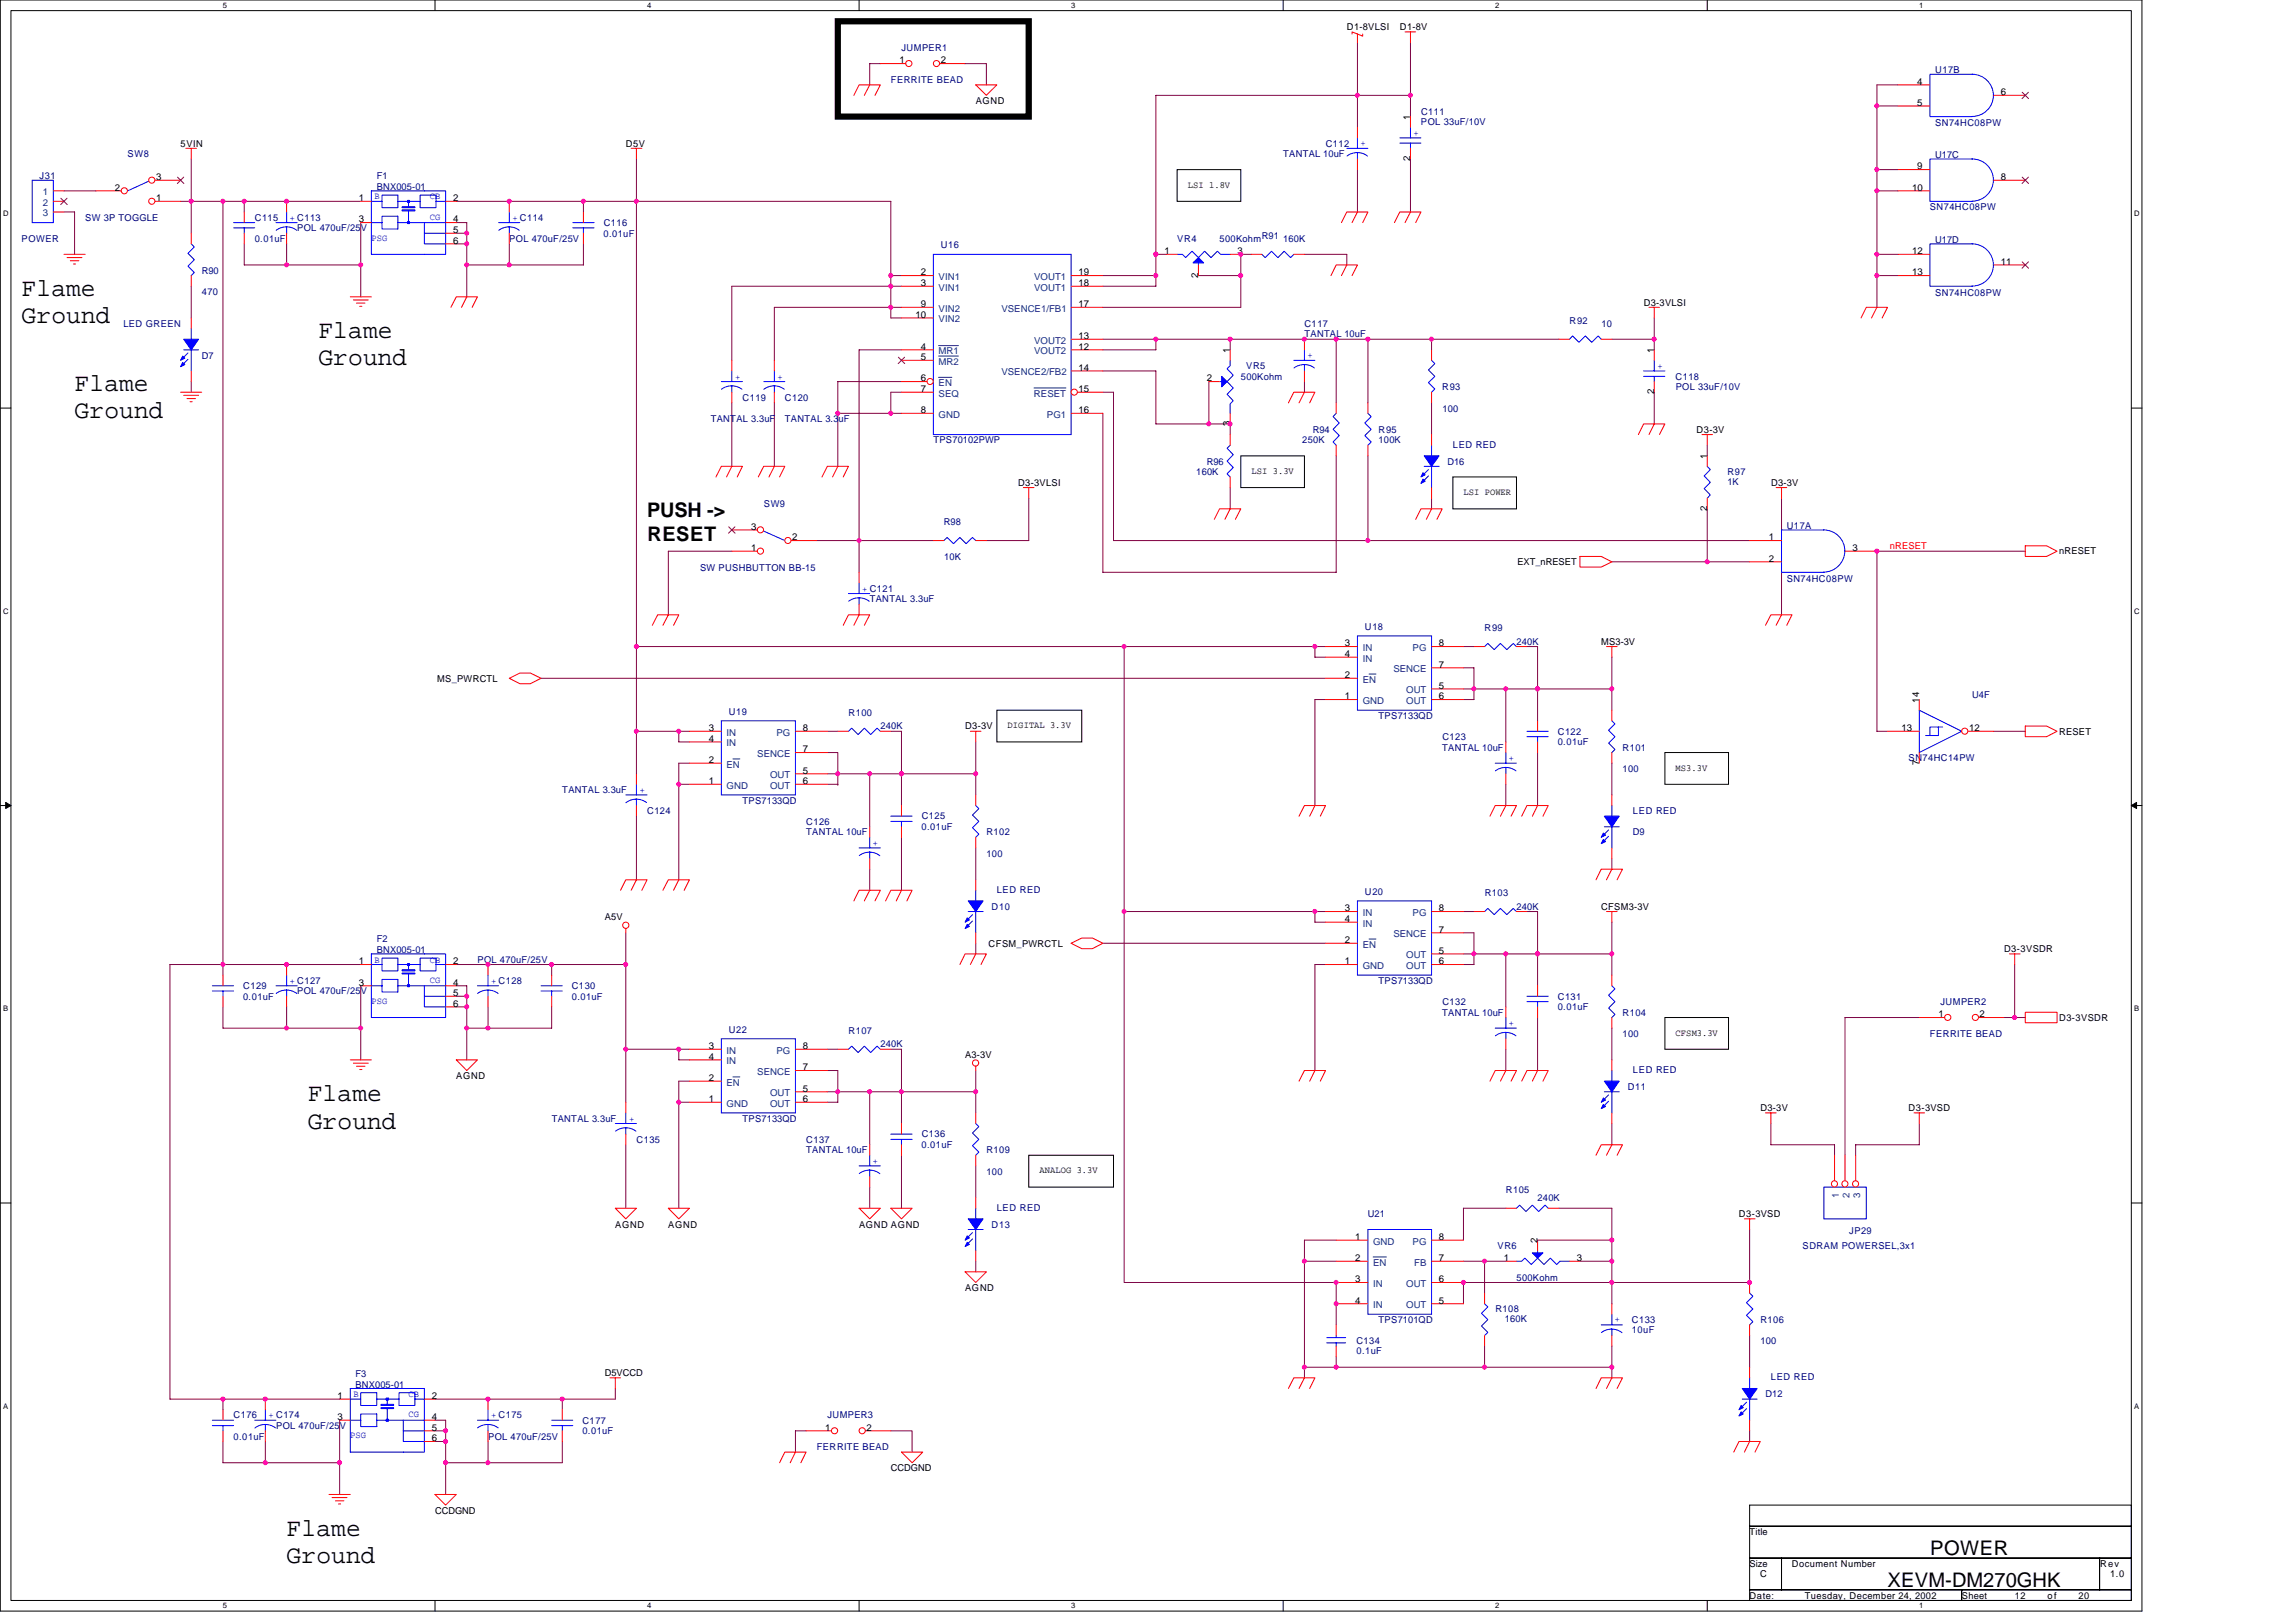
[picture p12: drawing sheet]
<svg xmlns="http://www.w3.org/2000/svg" width="297mm" height="210mm" viewBox="0 0 297 210" stroke-linecap="round" stroke-linejoin="round" font-family="sans-serif">
<defs><g id="words">
<g font-size="3.3">
<text x="2.8" y="38.3">Flame</text>
<text x="2.8" y="41.8">Ground</text>
<text x="41.2" y="43.8">Flame</text>
<text x="41.2" y="47.3">Ground</text>
<text x="9.6" y="50.6">Flame</text>
<text x="9.6" y="54.1">Ground</text>
<text x="39.8" y="142.5">Flame</text>
<text x="39.8" y="146.1">Ground</text>
<text x="37.1" y="198.8">Flame</text>
<text x="37.1" y="202.3">Ground</text>
</g>
<g font-size="2.6">
<text x="83.7" y="66.9">PUSH -&gt;</text>
<text x="83.8" y="70">RESET</text>
<text x="249.7" y="201.2">POWER</text>
<text x="244.2" y="205.3">XEVM-DM270GHK</text>
</g>
<g font-size="1.2">
<text x="174.3" y="3.9">D1-8VLSI</text>
<text x="181.1" y="3.9">D1-8V</text>
<text x="116.4" y="8.2">1</text>
<text x="121.7" y="8.2">2</text>
<text x="248" y="11">4</text>
<text x="126.2" y="13.5">AGND</text>
<text x="182.5" y="15.5" transform="rotate(-90 182.5 15.5)">1</text>
<text x="248" y="13.7">5</text>
<text x="258.9" y="12.3">6</text>
<text x="20.2" y="23.3">3</text>
<text x="23.4" y="19">5VIN</text>
<text x="81" y="19">D5V</text>
<text x="182.5" y="20.8" transform="rotate(-90 182.5 20.8)">2</text>
<text x="248" y="21.9">9</text>
<text x="258.9" y="23.3">8</text>
<text x="14.9" y="24.7">2</text>
<text x="20.2" y="26">1</text>
<text x="46.4" y="26">1</text>
<text x="46.4" y="28.8">3</text>
<text x="58.6" y="28.8">4</text>
<text x="58.6" y="26">2</text>
<text x="153.7" y="24.3">LSI 1.8V</text>
<text x="247.4" y="24.7">10</text>
<text x="58.6" y="30.2">5</text>
<text x="58.6" y="31.5">6</text>
<text x="119.1" y="35.6">2</text>
<text x="139.5" y="35.6">19</text>
<text x="150.7" y="32.9">1</text>
<text x="155" y="35.9" transform="rotate(-90 155 35.9)">2</text>
<text x="160.1" y="32.9">3</text>
<text x="247.4" y="32.9">12</text>
<text x="247.4" y="35.6">13</text>
<text x="258.9" y="34.3">11</text>
<text x="118.4" y="41.1">10</text>
<text x="119.1" y="37">3</text>
<text x="119.1" y="39.8">9</text>
<text x="139.5" y="39.8">17</text>
<text x="139.5" y="37">18</text>
<text x="212.7" y="39.5">D3-3VLSI</text>
<text x="119.1" y="45.3">4</text>
<text x="119.1" y="46.6">5</text>
<text x="139.5" y="48">14</text>
<text x="139.5" y="43.9">13</text>
<text x="139.5" y="45.3">12</text>
<text x="159.1" y="45.7" transform="rotate(-90 159.1 45.7)">1</text>
<text x="214" y="45.7" transform="rotate(-90 214 45.7)">1</text>
<text x="119.1" y="49.4">6</text>
<text x="119.1" y="53.5">8</text>
<text x="119.1" y="50.7">7</text>
<text x="139.5" y="53.5">16</text>
<text x="139.5" y="50.7">15</text>
<text x="156.1" y="49.4">2</text>
<text x="214" y="51" transform="rotate(-90 214 51)">2</text>
<text x="159.1" y="55.1" transform="rotate(-90 159.1 55.1)">3</text>
<text x="219.5" y="56">D3-3V</text>
<text x="220.8" y="59.4" transform="rotate(-90 220.8 59.4)">1</text>
<text x="131.7" y="62.8">D3-3VLSI</text>
<text x="161.9" y="61.3">LSI 3.3V</text>
<text x="189.3" y="64.1">LSI POWER</text>
<text x="229.1" y="62.8">D3-3V</text>
<text x="97.2" y="68.6">3</text>
<text x="97.2" y="71.3">1</text>
<text x="102.5" y="69.9">2</text>
<text x="220.8" y="66.1" transform="rotate(-90 220.8 66.1)">2</text>
<text x="228.9" y="69.9">1</text>
<text x="239.6" y="71.3">3</text>
<text x="266.4" y="71.8">nRESET</text>
<text x="196.3" y="73.1">EXT_nRESET</text>
<text x="228.9" y="72.7">2</text>
<text x="174" y="83.7">3</text>
<text x="186.2" y="83.7">8</text>
<text x="207.2" y="83.4">MS3-3V</text>
<text x="56.6" y="88.2">MS_PWRCTL</text>
<text x="174" y="87.8">2</text>
<text x="174" y="85">4</text>
<text x="186.2" y="86.4">7</text>
<text x="186.2" y="89.1">5</text>
<text x="91.7" y="94.6">3</text>
<text x="91.7" y="96">4</text>
<text x="103.9" y="94.6">8</text>
<text x="124.9" y="94.4">D3-3V</text>
<text x="130.3" y="94.3">DIGITAL 3.3V</text>
<text x="174" y="90.5">1</text>
<text x="186.2" y="90.5">6</text>
<text x="246" y="94.6">13</text>
<text x="248.3" y="91" transform="rotate(-90 248.3 91)">14</text>
<text x="254.7" y="94.6">12</text>
<text x="266.4" y="95.1">RESET</text>
<text x="91.7" y="98.7">2</text>
<text x="91.7" y="101.5">1</text>
<text x="103.9" y="97.4">7</text>
<text x="103.9" y="100.1">5</text>
<text x="103.9" y="101.5">6</text>
<text x="216.8" y="99.7">MS3.3V</text>
<text x="248.3" y="99" transform="rotate(-90 248.3 99)">7</text>
<text x="78.2" y="119.1">A5V</text>
<text x="174" y="117.9">3</text>
<text x="174" y="119.3">4</text>
<text x="186.2" y="117.9">8</text>
<text x="207.2" y="117.7">CFSM3-3V</text>
<text x="46.4" y="124.8">1</text>
<text x="58.6" y="124.8">2</text>
<text x="127.9" y="122.5">CFSM_PWRCTL</text>
<text x="174" y="122">2</text>
<text x="174" y="124.8">1</text>
<text x="186.2" y="120.7">7</text>
<text x="186.2" y="123.4">5</text>
<text x="186.2" y="124.8">6</text>
<text x="259.3" y="123.2">D3-3VSDR</text>
<text x="46.4" y="127.6">3</text>
<text x="58.6" y="127.6">4</text>
<text x="58.6" y="128.9">5</text>
<text x="58.6" y="130.3">6</text>
<text x="250.8" y="131.7">1</text>
<text x="256.1" y="131.7">2</text>
<text x="91.7" y="135.8">3</text>
<text x="91.7" y="137.1">4</text>
<text x="103.9" y="135.8">8</text>
<text x="124.9" y="136.9">A3-3V</text>
<text x="216.8" y="134">CFSM3.3V</text>
<text x="266.4" y="132.1">D3-3VSDR</text>
<text x="59" y="139.7">AGND</text>
<text x="91.7" y="139.9">2</text>
<text x="91.7" y="142.6">1</text>
<text x="103.9" y="138.5">7</text>
<text x="103.9" y="141.3">5</text>
<text x="103.9" y="142.6">6</text>
<text x="227.7" y="143.8">D3-3V</text>
<text x="246.9" y="143.8">D3-3VSD</text>
<text x="134.5" y="151.8">ANALOG 3.3V</text>
<text x="79.6" y="158.9">AGND</text>
<text x="86.5" y="158.9">AGND</text>
<text x="111.1" y="158.9">AGND AGND</text>
<text x="175.3" y="160.5">1</text>
<text x="186.2" y="160.5">8</text>
<text x="198.9" y="160.9" transform="rotate(-90 198.9 160.9)">2</text>
<text x="225" y="157.5">D3-3VSD</text>
<text x="124.9" y="167.1">AGND</text>
<text x="175.3" y="163.2">2</text>
<text x="175.3" y="165.9">3</text>
<text x="186.2" y="163.2">7</text>
<text x="186.2" y="165.9">6</text>
<text x="194.6" y="163.2">1</text>
<text x="204" y="163.2">3</text>
<text x="175.3" y="168.7">4</text>
<text x="186.2" y="168.7">5</text>
<text x="78.2" y="178.1">D5VCCD</text>
<text x="43.7" y="181">1</text>
<text x="43.7" y="183.8">3</text>
<text x="55.9" y="183.8">4</text>
<text x="55.9" y="181">2</text>
<text x="55.9" y="185.1">5</text>
<text x="106.8" y="185.1">1</text>
<text x="112.1" y="185.1">2</text>
<text x="55.9" y="186.5">6</text>
<text x="115.2" y="190.4">CCDGND</text>
<text x="56.3" y="195.9">CCDGND</text>
<text x="226.4" y="198.6">Title</text>
<text x="226.4" y="202.8">Size</text>
<text x="231.8" y="202.8">Document Number</text>
<text x="271.7" y="202.8">Rev</text>
<text x="226.4" y="206.9">Date:</text>
<text x="227.7" y="204.1">C</text>
<text x="233.5" y="206.9">Tuesday, December 24, 2002</text>
<text x="253.8" y="206.9">Sheet</text>
<text x="260.7" y="206.9">12</text>
<text x="264.9" y="206.9">o f</text>
<text x="268.9" y="206.9">20</text>
<text x="273" y="204.1">1.0</text>
</g>
<g font-size="1.2" fill="#000080">
<text x="115.2" y="10.7">FERRITE BEAD</text>
<text x="116.6" y="6.6">JUMPER1</text>
<text x="250.4" y="9.5">U17B</text>
<text x="183.8" y="16.2">POL 33uF/10V</text>
<text x="183.9" y="14.8">C111</text>
<text x="250.4" y="16.3">SN74HC08PW</text>
<text x="5.1" y="23.2">J31</text>
<text x="16.5" y="20.3">SW8</text>
<text x="48.7" y="23.2">F1</text>
<text x="166" y="20.3">TANTAL 10uF</text>
<text x="171.5" y="19">C112</text>
<text x="250.4" y="20.5">U17C</text>
<text x="11" y="28.6">SW 3P TOGGLE</text>
<text x="33" y="28.6">C115</text>
<text x="38.5" y="29.9">POL 470uF/25V</text>
<text x="48.7" y="24.6">BNX005-01</text>
<text x="78.1" y="29.3">C116</text>
<text x="249.7" y="27.2">SN74HC08PW</text>
<text x="2.8" y="31.3">POWER</text>
<text x="26.1" y="35.4">R90</text>
<text x="33" y="31.3">0.01uF</text>
<text x="65.9" y="31.3">POL 470uF/25V</text>
<text x="78.1" y="30.6">0.01uF</text>
<text x="121.7" y="32.1">U16</text>
<text x="152.3" y="31.3">VR4</text>
<text x="157.8" y="31.3">500Kohm</text>
<text x="163.3" y="30.9">R91</text>
<text x="166" y="31.3">160K</text>
<text x="250.4" y="31.4">U17D</text>
<text x="26.1" y="38.2">470</text>
<text x="203" y="41.9">R92</text>
<text x="250.4" y="38.3">SN74HC08PW</text>
<text x="16" y="42.3">LED GREEN</text>
<text x="26.1" y="46.4">D7</text>
<text x="161.2" y="47.8">VR5</text>
<text x="168.8" y="42.3">C117</text>
<text x="168.8" y="43.6">TANTAL 10uF</text>
<text x="207.2" y="42.3">10</text>
<text x="96.1" y="51.9">C119</text>
<text x="101.6" y="51.9">C120</text>
<text x="160.5" y="49.1">500Kohm</text>
<text x="186.6" y="50.5">R93</text>
<text x="186.6" y="53.3">100</text>
<text x="216.8" y="49.1">C118</text>
<text x="216.8" y="50.5">POL 33uF/10V</text>
<text x="91.9" y="54.6">TANTAL 3.3uF</text>
<text x="101.5" y="54.6">TANTAL 3.3uF</text>
<text x="120.8" y="57.4">TPS70102PWP</text>
<text x="168.5" y="57.4">250K</text>
<text x="169.8" y="56">R94</text>
<text x="178.3" y="56">R95</text>
<text x="178.3" y="57.4">100K</text>
<text x="188" y="57.9">LED RED</text>
<text x="98.8" y="65.6">SW9</text>
<text x="154.8" y="61.5">160K</text>
<text x="156.1" y="60.1">R96</text>
<text x="187.3" y="60.1">D16</text>
<text x="223.5" y="61.5">R97</text>
<text x="223.5" y="62.7">1K</text>
<text x="122.1" y="67.9">R98</text>
<text x="231.2" y="68.5">U17A</text>
<text x="90.6" y="73.8">SW PUSHBUTTON BB-15</text>
<text x="112.5" y="77.9">TANTAL 3.3uF</text>
<text x="122.1" y="72.5">10K</text>
<text x="231.2" y="75.3">SN74HC08PW</text>
<text x="176.6" y="81.5">U18</text>
<text x="192.1" y="81.6">R99</text>
<text x="196.2" y="83.4">240K</text>
<text x="94.3" y="92.5">U19</text>
<text x="109.8" y="92.6">R100</text>
<text x="113.9" y="94.4">240K</text>
<text x="178.3" y="93">TPS7133QD</text>
<text x="186.6" y="95.8">C123</text>
<text x="201.5" y="95.1">C122</text>
<text x="255.2" y="90.3">U4F</text>
<text x="186.6" y="97.1">TANTAL 10uF</text>
<text x="201.5" y="96.5">0.01uF</text>
<text x="209.9" y="97.1">R101</text>
<text x="209.9" y="99.9">100</text>
<text x="246.9" y="98.5">SN74HC14PW</text>
<text x="72.7" y="102.6">TANTAL 3.3uF</text>
<text x="83.7" y="105.4">C124</text>
<text x="96.1" y="104">TPS7133QD</text>
<text x="104.3" y="106.7">C126</text>
<text x="119.2" y="107.4">0.01uF</text>
<text x="119.2" y="106">C125</text>
<text x="211.3" y="105.4">LED RED</text>
<text x="104.3" y="108.1">TANTAL 10uF</text>
<text x="127.6" y="108.1">R102</text>
<text x="127.6" y="110.8">100</text>
<text x="211.3" y="108.1">D9</text>
<text x="128.3" y="117.7">D10</text>
<text x="129" y="115.5">LED RED</text>
<text x="176.6" y="115.8">U20</text>
<text x="192.1" y="115.9">R103</text>
<text x="196.2" y="117.7">240K</text>
<text x="48.7" y="122">F2</text>
<text x="48.7" y="123.3">BNX005-01</text>
<text x="61.8" y="124.6">POL 470uF/25V</text>
<text x="31.5" y="129.4">0.01uF</text>
<text x="31.5" y="128">C129</text>
<text x="38.5" y="128.7">POL 470uF/25V</text>
<text x="74" y="128">C130</text>
<text x="74" y="129.4">0.01uF</text>
<text x="178.3" y="127.3">TPS7133QD</text>
<text x="186.6" y="131.4">TANTAL 10uF</text>
<text x="186.6" y="130">C132</text>
<text x="201.5" y="130.7">0.01uF</text>
<text x="201.5" y="129.4">C131</text>
<text x="209.9" y="131.4">R104</text>
<text x="251.1" y="130">JUMPER2</text>
<text x="94.3" y="133.6">U22</text>
<text x="109.8" y="133.8">R107</text>
<text x="113.9" y="135.6">240K</text>
<text x="209.9" y="134.2">100</text>
<text x="249.7" y="134.2">FERRITE BEAD</text>
<text x="210.6" y="141">D11</text>
<text x="211.3" y="138.8">LED RED</text>
<text x="71.4" y="145.1">TANTAL 3.3uF</text>
<text x="82.4" y="147.9">C135</text>
<text x="96.1" y="145.1">TPS7133QD</text>
<text x="104.3" y="149.3">TANTAL 10uF</text>
<text x="104.3" y="147.9">C137</text>
<text x="119.2" y="148.6">0.01uF</text>
<text x="119.2" y="147.2">C136</text>
<text x="127.6" y="149.3">R109</text>
<text x="127.6" y="152">100</text>
<text x="194.8" y="154.3">R105</text>
<text x="198.9" y="155.4">240K</text>
<text x="128.3" y="158.9">D13</text>
<text x="129" y="156.7">LED RED</text>
<text x="177" y="157.5">U21</text>
<text x="193.7" y="161.6">VR6</text>
<text x="233.2" y="161.6">SDRAM POWERSEL,3x1</text>
<text x="239.2" y="159.7">JP29</text>
<text x="196.2" y="165.7">500Kohm</text>
<text x="175.5" y="173.9">C134</text>
<text x="178.3" y="171.2">TPS7101QD</text>
<text x="193.5" y="169.8">R108</text>
<text x="194.7" y="171.1">160K</text>
<text x="211.1" y="171.2">C133</text>
<text x="211.1" y="172.4">10uF</text>
<text x="227.7" y="171.2">R106</text>
<text x="227.7" y="173.9">100</text>
<text x="46" y="178.2">F3</text>
<text x="46" y="179.6">BNX005-01</text>
<text x="175.5" y="175.2">0.1uF</text>
<text x="229.1" y="178.6">LED RED</text>
<text x="30.2" y="183.6">C176</text>
<text x="35.7" y="184.9">POL 470uF/25V</text>
<text x="75.3" y="184.2">C177</text>
<text x="75.3" y="185.6">0.01uF</text>
<text x="107" y="183.6">JUMPER3</text>
<text x="228.4" y="180.8">D12</text>
<text x="30.2" y="186.3">0.01uF</text>
<text x="63.2" y="186.3">POL 470uF/25V</text>
<text x="105.7" y="187.7">FERRITE BEAD</text>
</g>
<g font-size="1.2" fill="#00f">
<text x="182.9" y="17.6">+</text>
<text x="176" y="18.9">+</text>
<text x="37.5" y="28.6">+ C113</text>
<text x="48.5" y="25.8">B</text>
<text x="55.6" y="25.8">CB</text>
<text x="55.6" y="28.4">CG</text>
<text x="66.3" y="28.6">+ C114</text>
<text x="48" y="31.2">PSG</text>
<text x="169.2" y="46.4">+</text>
<text x="214.4" y="47.8">+</text>
<text x="95.1" y="49.1">+</text>
<text x="100.6" y="49.1">+</text>
<text x="111.5" y="76.6">+ C121</text>
<text x="195.2" y="98.5">+</text>
<text x="82.8" y="102.6">+</text>
<text x="112.9" y="109.5">+</text>
<text x="48.5" y="124.6">B</text>
<text x="55.6" y="124.6">CB</text>
<text x="37.5" y="127.3">+ C127</text>
<text x="48" y="129.9">PSG</text>
<text x="55.6" y="127.2">CG</text>
<text x="63.5" y="127.3">+ C128</text>
<text x="195.2" y="132.8">+</text>
<text x="81.4" y="145.1">+</text>
<text x="112.9" y="150.6">+</text>
<text x="208.9" y="171">+</text>
<text x="34.8" y="183.5">+ C174</text>
<text x="45.7" y="180.8">B</text>
<text x="52.8" y="180.8">CB</text>
<text x="52.8" y="183.4">CG</text>
<text x="63.5" y="183.5">+ C175</text>
<text x="45.3" y="186.1">PSG</text>
</g>
<g font-size="1.2" fill="#004080">
<text x="5.5" y="25.3">1</text>
<text x="5.5" y="26.6">2</text>
<text x="5.5" y="28">3</text>
<text x="121.4" y="36.2">VIN1</text>
<text x="121.4" y="37.6">VIN1</text>
<text x="121.4" y="40.3">VIN2</text>
<text x="121.4" y="41.7">VIN2</text>
<text x="129.6" y="40.3">VSENCE1/FB1</text>
<text x="133.8" y="37.6">VOUT1</text>
<text x="133.8" y="36.2">VOUT1</text>
<text x="121.4" y="45.8">MR1</text>
<text x="121.4" y="47.2">MR2</text>
<text x="133.8" y="44.5">VOUT2</text>
<text x="133.8" y="45.8">VOUT2</text>
<text x="121.4" y="50">EN</text>
<text x="121.4" y="51.3">SEQ</text>
<text x="129.6" y="48.6">VSENCE2/FB2</text>
<text x="133.8" y="51.3">RESET</text>
<text x="121.4" y="54.1">GND</text>
<text x="135.4" y="54.1">PG1</text>
<text x="176.3" y="84.2">IN</text>
<text x="176.3" y="85.6">IN</text>
<text x="176.3" y="88.3">EN</text>
<text x="180.3" y="87">SENCE</text>
<text x="181.9" y="89.7">OUT</text>
<text x="182.7" y="84.2">PG</text>
<text x="94" y="95.2">IN</text>
<text x="100.5" y="95.2">PG</text>
<text x="176.3" y="91.1">GND</text>
<text x="181.9" y="91.1">OUT</text>
<text x="94" y="96.6">IN</text>
<text x="94" y="99.3">EN</text>
<text x="98" y="98">SENCE</text>
<text x="99.6" y="100.7">OUT</text>
<text x="94" y="102.1">GND</text>
<text x="99.6" y="102.1">OUT</text>
<text x="176.3" y="118.5">IN</text>
<text x="176.3" y="119.9">IN</text>
<text x="182.7" y="118.5">PG</text>
<text x="176.3" y="122.6">EN</text>
<text x="176.3" y="125.4">GND</text>
<text x="180.3" y="121.3">SENCE</text>
<text x="181.9" y="124">OUT</text>
<text x="181.9" y="125.4">OUT</text>
<text x="94" y="136.4">IN</text>
<text x="94" y="137.7">IN</text>
<text x="100.5" y="136.4">PG</text>
<text x="94" y="140.5">EN</text>
<text x="94" y="143.2">GND</text>
<text x="98" y="139.1">SENCE</text>
<text x="99.6" y="141.9">OUT</text>
<text x="99.6" y="143.2">OUT</text>
<text x="237.9" y="155" transform="rotate(-90 237.9 155)">1</text>
<text x="239.3" y="155" transform="rotate(-90 239.3 155)">2</text>
<text x="240.6" y="155" transform="rotate(-90 240.6 155)">3</text>
<text x="177.6" y="161.1">GND</text>
<text x="182.7" y="161.1">PG</text>
<text x="177.6" y="163.8">EN</text>
<text x="177.6" y="166.5">IN</text>
<text x="181.9" y="166.5">OUT</text>
<text x="183" y="163.8">FB</text>
<text x="177.6" y="169.3">IN</text>
<text x="181.9" y="169.3">OUT</text>
</g>
<text font-size="1.2" fill="#f00" x="244.5" y="71.1">nRESET</text>
<g font-size="1">
<text x="28.8" y="1">5</text>
<text x="83.7" y="1">4</text>
<text x="138.6" y="1">3</text>
<text x="193.4" y="1">2</text>
<text x="248.3" y="1">1</text>
<text x=".4" y="28">D</text>
<text x="276.1" y="28">D</text>
<text x=".4" y="79.4">C</text>
<text x="276.1" y="79.4">C</text>
<text x=".4" y="130.9">B</text>
<text x="276.1" y="130.9">B</text>
<text x=".4" y="182.3">A</text>
<text x="276.1" y="182.3">A</text>
<text x="28.8" y="208.2">5</text>
<text x="83.7" y="208.2">4</text>
<text x="138.6" y="208.2">3</text>
<text x="193.4" y="208.2">2</text>
<text x="248.3" y="208.2">1</text>
</g>
</g></defs>
<path d="M0 0h277.1v208.5h-277.1zM1.4 1.4h274.3v205.7h-274.3z" fill="none" stroke="#000" stroke-width=".13"/>
<g fill="#fff">
<path d="M28.8 .1h.6v1.1h-.6z"/>
<path d="M28.8 207.3h.6v1.1h-.6z"/>
</g>
<path d="M56.3 0v1.4M56.3 207.1v1.4" fill="none" stroke="#000" stroke-width=".13"/>
<g fill="#fff">
<path d="M83.7 .1h.6v1.1h-.6z"/>
<path d="M83.7 207.3h.6v1.1h-.6z"/>
</g>
<path d="M111.1 0v1.4M111.1 207.1v1.4" fill="none" stroke="#000" stroke-width=".13"/>
<g fill="#fff">
<path d="M138.6 .1h.5v1.1h-.5z"/>
<path d="M138.6 207.3h.5v1.1h-.5z"/>
</g>
<path d="M166 0v1.4M166 207.1v1.4" fill="none" stroke="#000" stroke-width=".13"/>
<g fill="#fff">
<path d="M193.4 .1h.6v1.1h-.6z"/>
<path d="M193.4 207.3h.6v1.1h-.6z"/>
</g>
<path d="M220.9 0v1.4M220.9 207.1v1.4" fill="none" stroke="#000" stroke-width=".13"/>
<g fill="#fff">
<path d="M248.3 .1h.6v1.1h-.6z"/>
<path d="M248.3 207.3h.6v1.1h-.6z"/>
<path d="M.4 27.1h.7v1.1h-.7z"/>
<path d="M276.1 27.1h.7v1.1h-.7z"/>
<path d="M.4 78.5h.7v1.1h-.7z"/>
<path d="M276.1 78.5h.7v1.1h-.7z"/>
</g>
<path d="M0 52.8h1.4M275.7 52.8h1.4" fill="none" stroke="#000" stroke-width=".13"/>
<g fill="#fff">
<path d="M.4 130h.7v1.1h-.7z"/>
<path d="M276.1 130h.7v1.1h-.7z"/>
</g>
<path d="M0 104.2h1.4M275.7 104.2h1.4" fill="none" stroke="#000" stroke-width=".13"/>
<path d="M.7 103.8l.7 .4-.7 .4zM275.7 104.2l.7-.4v.8z" fill="#000" stroke="#000" stroke-width=".13"/>
<g fill="#fff">
<path d="M.4 181.4h.7v1.1h-.7z"/>
<path d="M276.1 181.4h.7v1.1h-.7z"/>
</g>
<g fill="none" stroke="#000" stroke-width=".13">
<path d="M152.3 21.9h8.2v4.2h-8.2zM160.5 59h8.3v4.1h-8.3zM188 61.7h8.2v4.1h-8.2zM129 91.9h11v4.1h-11zM215.4 97.4h8.2v4.1h-8.2zM215.4 131.7h8.2v4.1h-8.2zM0 155.7h1.4M133.1 149.5h11v4.1h-11zM275.7 155.7h1.4M226.4 194.8h49.3v2.7h-49.3zM226.4 197.5h49.3v4.1h-49.3zM226.4 201.6h4.1v4.1h-4.1z"/>
<path d="M226.4 205.7h27.4v1.4h-27.4zM230.5 201.6h41.1v4.1h-41.1zM253.8 205.7h21.9v1.4h-21.9zM271.6 201.6h4.1v4.1h-4.1z"/>
</g>
<g fill="none" stroke="#800040" stroke-width=".13">
<path d="M113.9 8.2h-1.4v2.8M124.9 8.2h2.7v2.8M175.6 5.5v11M182.5 12.3h-33v24.7h-6.8M182.5 5.5v9.6M242.8 13.7h2.8M245.6 11h-2.8v28.8M8.3 27.4h1.3v5.5M8.3 24.7h4.1M23.4 26.1h23.3M24.7 20.6v9.6M24.7 37v4.1"/>
<path d="M28.8 26.1v100.1M31.6 31.6v2.7h15.1M31.6 26.1v1.3M37.1 31.6v2.7M46.7 28.8v9.6M59 28.8h1.4v1.4h-1.4M59 26.1h56.2v15h1.4M60.4 30.2v1.4h-1.4M60.4 31.6v6.8M65.9 26.1h.1M65.9 31.6v2.7M75.5 26.1v1.3"/>
<path d="M75.5 31.6v2.7h-15.1M82.3 20.6v63.1M115.2 35.7h1.4M116.6 37h-21.9v9.6M116.6 39.8h-16.4v6.8M142.7 35.7h6.8M149.5 32.9h1.4M155 35.7h5.5M161.9 32.9h-1.4v6.9h-17.8M168.8 32.9h5.4v1.4M175.6 21.9v5.5M182.5 20.6v6.8"/>
<path d="M242.8 35.7h2.8M242.8 32.9h2.8M242.8 24.7h2.8M242.8 21.9h2.8M24.7 49.4v1.4M94.7 52.1v8.2M100.2 52.1v8.2M108.4 53.5h6.8M116.6 50.8h-1.4v2.7h1.4M116.6 49.4h-8.2v10.9M116.6 45.3h-5.5v28.8M142.7 43.9h59"/>
<path d="M142.7 50.8h1.4v19.2h82.3M142.7 53.5v20.6h30.2v-15.1M142.7 48h6.8v6.9h9.6v1.3M149.5 43.9v1.4h-6.8M156.4 49.4v5.5M159.1 43.9v1.4M168.8 49.4v1.4M172.9 43.9v8.2M177 43.9v8.2M177 59v11M185.2 43.9v1.4M185.2 52.1v4.1"/>
<path d="M208.5 43.9h5.5M214 41.1v4.2M214 50.8v4.1M220.9 57.6v1.4M94.7 71.3h-8.2v8.3M105.7 70h15.1M133.1 64.5v5.5h-5.5M159.1 63.1v2.7M185.2 64.5v1.3M208.5 72.7h17.9M220.9 65.8v6.9M230.5 64.5v4.1"/>
<path d="M230.5 74.1v5.5M262 71.3h-19.2v23.3h1.4M70 87.8h101.5M82.3 83.7v10.9h5.5M82.3 94.6v5.5M82.3 83.7h63.1M87.8 94.6v1.4h1.4M87.8 94.6h1.4M89.2 98.8h-1.4v15.1M107 97.4h1.4v2.7M107 94.6h1.4M115.2 94.6h1.4v9.6"/>
<path d="M126.2 96v6.9M170.1 83.7h-24.7v34.3h24.7M170.1 83.7h1.4M170.1 83.7v1.3h1.4M171.5 90.5h-1.4v13.7M189.3 83.7h1.4M189.3 86.4h1.4v4.1h-1.4M189.3 89.2h9.6v4.1M194.8 89.2v6.8M197.5 83.7h1.4v5.5h9.6M198.9 97.4v6.8M208.5 85v6.9"/>
<path d="M208.5 98.8v4.1M257.9 94.6h4.1M82.3 105.6v8.3M87.8 101.5h1.4M107 100.1h1.4M107 101.5h1.4M108.4 101.5h.1M108.4 100.1h4.1v6.9M108.4 100.1v1.4M112.5 100.1h13.7M112.5 112.5v2.7M116.6 108.4v6.8"/>
<path d="M126.2 109.7v4.2M145.4 118v48h27.5v5.4M170.1 118v1.3h1.4M170.1 118h1.4M189.3 118h1.4M194.8 101.5v2.7M197.5 118h1.4v9.6M208.5 111.1v1.4M208.5 119.3v6.9M28.8 130.3v2.8h17.9M37.1 130.3v2.8M46.7 127.6v9.6"/>
<path d="M46.7 124.8h-24.7v56.3h21.9M59 127.6h1.4v1.3h-1.4M59 124.8h22M60.4 128.9v1.4h-1.4M60.4 130.3v6.9M63.1 130.3v2.8M71.4 130.3v2.8h-11M71.4 124.8v1.4M81 120.7v21.9M81 135.8h8.2M87.8 135.8v1.4h1.4M89.2 139.9h-1.4v16.5"/>
<path d="M107 138.5h1.4v4.1h-1.4M107 135.8h1.4M115.2 135.8h1.4v9.6M126.2 122.1v1.3M126.2 138.5v5.5M142.7 122.1h28.8M171.5 124.8h-1.4v13.7M189.3 120.7h1.4v4.1h-1.4M189.3 123.4h19.2M194.8 123.4v6.9M194.8 135.8v2.7M198.9 131.7v6.8"/>
<path d="M208.5 133.1v4.1M248.3 131.7h-9.6v17.8M259.3 131.7h2.7M260.6 124.8v6.9M81 148.1v8.3M87.8 142.6h1.4M107 141.3h19.2M112.5 141.3v6.8M112.5 153.6v2.8M116.6 149.5v6.9M126.2 150.9v4.1M189.3 156.4h.1"/>
<path d="M189.3 156.4v4.1M189.3 156.4h5.5M201.7 156.4h6.8v6.8M208.5 145.4v2.7M226.4 159.1v6.9h-37.1v2.7M229.1 145.4v2.7h8.2v1.4M248.3 145.4v2.7h-8.2v1.4M79.6 179.7v1.4h-23.3M126.2 163.2v1.4M168.8 163.2h4.1M168.8 176.9h39.7M172.9 160.5h-4.1v17.8"/>
<path d="M172.9 175.6v1.3M189.3 163.2h5.5M192.1 163.2v4.1M192.1 174.2v2.7M198.9 160.5h9.6M204.4 163.2h4.1v5.5M208.5 174.2v4.1M226.4 172.8v4.1M28.8 181.1v1.3M28.8 186.5v2.8h15.1M34.3 186.5v2.8M43.9 183.8v9.6"/>
<path d="M56.3 183.8h1.4v1.4h-1.4M57.7 185.2v1.3h-1.4M57.7 186.5v6.9M63.1 186.5v2.8M72.7 181.1v1.3M72.7 186.5v2.8h-15M104.3 185.2h-1.4v2.7M115.2 185.2h2.8v2.7M226.4 185.2v1.3"/>
</g>
<g fill="none" stroke="#f00" stroke-width=".13">
<path d="M24 19.2h1.4M24.7 19.2v1.4M81.7 19.2h1.3M82.3 19.2v1.4M110.5 12.3l.6-1.3h2.8l-.7 1.3M112.5 11l-.7 1.3M126.2 11h2.8l-1.4 1.3zM174.9 4.4v-.3l1.4 .6v-.3M175.6 4.4v1.1M181.8 4.1h1.4M182.5 4.1v1.4M245.6 11h4.1"/>
<path d="M245.6 13.7h4.1M257.9 12.3h4.1M8.3 32.9h2.7M8.7 33.3h1.9M9.1 33.7h1.1M9.5 34.2h.3M24.7 30.2v1.4M24.7 35.7v1.3M37.1 26.1v1.3M37.1 30.2v1.4M45.3 38.4h2.7M45.7 38.8h1.9"/>
<path d="M46.1 39.2h1.1M46.5 39.6h.3M58.3 39.8l.7-1.4h2.8l-.7 1.4M60.4 38.4l-.7 1.4M161.9 32.9h1.4M167.4 32.9h1.4M172.2 35.7l.7-1.4h2.7l-.7 1.4M173.5 28.8l.7-1.4h2.8l-.7 1.4M174.2 34.3l-.7 1.4M175.6 27.4l-.7 1.4M180.4 28.8l.7-1.4h2.7l-.6 1.4M182.5 27.4l-.7 1.4"/>
<path d="M213.3 39.8h1.4M214 39.8v1.3M242.8 39.8l-.7 1.3M23.4 50.8h2.7M23.8 51.2h1.9M24.2 51.6h1.1M24.6 52h.3M24.7 41.1v1.4M24.7 48v1.4M166.7 52.1l.7-1.3h2.7l-.7 1.3M168.8 50.8l-.7 1.3M168.8 43.9v1.4"/>
<path d="M168.8 48v1.4M177 52.1v1.4M177 57.6v1.4M212 56.2l.6-1.3h2.8l-.7 1.3M214 54.9l-.7 1.3M220.2 56.2h1.3M220.9 56.2v1.4M240.8 41.1l.6-1.3h2.8l-.7 1.3M86.5 79.6l-.7 1.3M92.6 61.7l.7-1.4h2.8l-.7 1.4M94.7 60.3l-.7 1.4M98.1 61.7l.7-1.4h2.7l-.6 1.4"/>
<path d="M100.2 60.3l-.7 1.4M106.3 61.7l.7-1.4h2.8l-.7 1.4M108.4 60.3l-.7 1.4M111.1 79.6l-.6 1.3M132.4 63.1h1.4M133.1 63.1v1.4M157.1 67.2l.7-1.4h2.7l-.7 1.4M159.1 65.8l-.6 1.4M183.2 67.2l.6-1.4h2.8l-.7 1.4M185.2 65.8l-.7 1.4M204.4 72h2.8l1.3 .7-1.3 .7h-2.8zM229.8 63.1h1.4"/>
<path d="M230.5 79.6l-.7 1.3M230.5 63.1v1.4M262 70.6h2.8l1.3 .7-1.3 .7h-2.8zM65.9 87.8l1.3-.7h1.4l1.4 .7-1.4 .7h-1.4zM84.4 80.9l.7-1.3h2.7l-.7 1.3M109.1 80.9l.7-1.3h2.7l-.7 1.3M125.5 94.6h1.4M126.2 94.6v1.4M198.9 93.3v1.3M198.9 96v1.4M207.8 83.7h1.4M208.5 83.7v1.3"/>
<path d="M228.4 80.9l.7-1.3h2.7l-.6 1.3M262 94h2.8l1.3 .6-1.3 .7h-2.8zM80.3 115.2l.7-1.3h2.7l-.7 1.3M82.3 113.9l-.6 1.3M85.8 115.2l.7-1.3h2.7l-.7 1.3M87.8 113.9l-.7 1.3M110.5 116.6l.6-1.4h2.8l-.7 1.4M112.5 115.2l-.7 1.4M114.6 116.6l.6-1.4h2.8l-.7 1.4M116.6 115.2l-.7 1.4M168.1 105.6l.7-1.4h2.7l-.7 1.4M170.1 104.2l-.7 1.4"/>
<path d="M192.8 105.6l.6-1.4h2.8l-.7 1.4M194.8 104.2l-.7 1.4M196.9 105.6l.6-1.4h2.8l-.7 1.4M198.9 104.2l-.7 1.4M206.5 113.9l.7-1.4h2.7l-.7 1.4M207.8 118h1.4M208.5 112.5l-.7 1.4M208.5 118v1.3M37.1 124.8v1.4M37.1 128.9v1.4M45.3 137.2h2.7M45.7 137.6h1.9"/>
<path d="M46.1 138h1.1M46.5 138.4h.3M59 137.2h2.8l-1.4 1.3zM81 120.2v.5M124.2 124.8l.7-1.4h2.7l-.7 1.4M126.2 123.4l-.7 1.4M126.2 138v.5M138.6 122.1l1.4-.7h1.3l1.4 .7-1.4 .7h-1.3zM168.1 139.9l.7-1.4h2.7l-.7 1.4M170.1 138.5l-.7 1.4M192.8 139.9l.6-1.4h2.8l-.7 1.4M194.8 138.5l-.7 1.4"/>
<path d="M196.9 139.9l.6-1.4h2.8l-.7 1.4M198.9 138.5l-.7 1.4M260 123.4h1.3M260.6 123.4v1.4M262 131h4.1v1.4h-4.1zM79.6 156.4h2.7l-1.3 1.3zM86.5 156.4h2.7l-1.4 1.3zM111.1 156.4h2.8l-1.4 1.3zM112.5 148.1v1.4M112.5 152.3v1.3M115.2 156.4h2.8l-1.4 1.3zM206.5 149.5l.7-1.4h2.7l-.7 1.4"/>
<path d="M208.5 148.1l-.7 1.4M225.7 157.7h1.4M226.4 157.7v1.4M228.4 144h1.4M229.1 144v1.4M247.6 144h1.4M248.3 144v1.4M78.9 178.3h1.4M79.6 178.3v1.4M124.9 164.6h2.7l-1.4 1.4zM166.7 179.7l.7-1.4h2.7l-.7 1.4M168.8 178.3l-.7 1.4"/>
<path d="M194.8 163.2h1.4M198.9 160.5v1.4M203 163.2h1.4M206.5 179.7l.7-1.4h2.7l-.7 1.4M208.5 178.3l-.7 1.4M34.3 181.1v1.3M34.3 185.2v1.3M42.6 193.4h2.7M43 193.8h1.9M43.4 194.2h1.1M43.8 194.6h.3M56.3 193.4h2.7l-1.3 1.4z"/>
<path d="M100.9 189.3l.6-1.4h2.8l-.7 1.4M102.9 187.9l-.7 1.4M116.6 187.9h2.8l-1.4 1.4zM224.3 187.9l.7-1.4h2.7l-.6 1.4M226.4 186.5l-.7 1.4"/>
<circle cx="81" cy="119.7" r=".4"/>
<circle cx="126.2" cy="137.6" r=".4"/>
</g>
<path d="M108.4 2.8h24.7v12.3h-24.7z" fill="none" stroke="#000" stroke-width=".8"/>
<g fill="none" stroke="#00f" stroke-width=".13">
<path d="M255.1 15.1a2.74 2.74 0 0 0 2.8-2.8 2.75 2.75 0 0 0-2.7-2.7h-5.5v5.5h5.5M24.7 31.6l.4 .4-.8 .8 .8 .8-.8 .8 .8 .9-.4 .4M35.7 28.8h2.8M35.7 29.8a2.15 2.15 0 0 1 1.4-.4 2.15 2.15 0 0 1 1.3 .4M37.1 27.4v1.4M37.1 29.4v.8M163.3 32.9l.4 .4 .8-.8 .8 .8 .8-.8 .9 .8 .4-.4M23.8 45.3h1.9M24.3 45.7l-.8 .8M24.3 46.5l-.8 .8M24.7 42.5v1.4M24.7 45.3v2.7"/>
<path d="M167.4 46.6h2.7M167.4 47.6a2.15 2.15 0 0 1 1.4-.4h-.1a2.05 2.05 0 0 1 1.3 .4M168.8 45.3v1.3M168.8 47.2v.8M177 53.5l.4 .4-.8 .8 .8 .9-.8 .8 .8 .8-.4 .4M197.5 94.6h2.8M197.5 95.3h2.8M198.9 95.3v.7M35.7 127.6h2.8M35.7 128.6a2.15 2.15 0 0 1 1.4-.5 2.15 2.15 0 0 1 1.3 .5M37.1 126.2v1.4M37.1 128.1v.8"/>
<path d="M111.1 150.9h2.8M111.2 151.9a2.15 2.15 0 0 1 1.3-.5 2.05 2.05 0 0 1 1.3 .5M112.5 149.5v1.4M112.5 151.4v.9M236 153.6h5.4v4.1h-5.4zM196.2 163.2h.7l.4-.4 .8 .8 .8-.8 .8 .8 .9-.8 .8 .8 .4-.4h1.2M198.9 161.9v.2M33 183.8h2.7M34.3 182.4v1.4M34.3 184.3v.9M35.6 184.8a2.14 2.14 0 0 0-1.3-.5 2.05 2.05 0 0 0-1.3 .5"/>
</g>
<path d="M261.6 11.9l.8 .9M262.4 11.9l-.8 .9" fill="none" stroke="#804000" stroke-width=".13"/>
<g fill="#00f" stroke="#00f" stroke-width=".13">
<path d="M23.8 43.9h1.9l-1 1.4z" fill-rule="evenodd"/>
<path d="M23.6 46.9l.3 .3-.5 .3z" fill-rule="evenodd"/>
<path d="M23.6 46.1l.3 .3-.5 .2z" fill-rule="evenodd"/>
<path d="M198.2 162.1h1.4l-.7 .7z" fill-rule="evenodd"/>
</g>
<circle cx="237.3" cy="153.2" r=".4" fill="#fff" stroke="#f00" stroke-width=".13"/>
<path d="M237.3 149.5v3.3" fill="none" stroke="#f00" stroke-width=".13"/>
<circle cx="238.7" cy="153.2" r=".4" fill="#fff" stroke="#f00" stroke-width=".13"/>
<path d="M238.7 149.5v3.3" fill="none" stroke="#f00" stroke-width=".13"/>
<circle cx="240.1" cy="153.2" r=".4" fill="#fff" stroke="#f00" stroke-width=".13"/>
<g fill="none" stroke="#f00" stroke-width=".13">
<path d="M214 45.3v1.3M214 49.4v1.4M190.7 83.7h1.4M196.2 83.7h1.3M116.6 104.2v1.4M116.6 107v1.4M108.4 135.8h1.4M113.9 135.8h1.3M240.1 149.5v3.3M172.9 171.4v1.4M172.9 174.2v1.4M226.4 176.9v1.4"/>
<path d="M226.4 183.8v1.4"/>
</g>
<g fill="none" stroke="#00f" stroke-width=".13">
<path d="M212.6 48h2.8M212.6 48.7h2.8M214 46.6v1.4M214 48.7v.7M98.8 68.7l2.7 1.3M192.1 83.7l.4-.4 .8 .8 .8-.8 .8 .8 .9-.8 .4 .4M115.2 105.6h2.8M115.2 106.3h2.8M116.6 106.3v.7M109.8 135.8l.4-.4 .8 .8 .8-.8 .8 .8 .9-.8 .4 .4M171.6 173.8h2.5M171.6 173.1h2.5"/>
<path d="M172.9 172.8v.3M172.9 173.8v.4M226.4 178.3v1.4M225.4 181.1h1.9M226 181.5l-.9 .8M226 182.3l-.9 .8M226.4 181.1v2.7"/>
</g>
<g fill="#00f" stroke="#00f" stroke-width=".13">
<path d="M225.4 179.7h1.9l-.9 1.4z" fill-rule="evenodd"/>
<path d="M225.3 182.7l.2 .3-.5 .2z" fill-rule="evenodd"/>
<path d="M225.3 181.9l.2 .3-.5 .2z" fill-rule="evenodd"/>
</g>
<circle cx="98.4" cy="68.6" r=".4" fill="#fff" stroke="#f00" stroke-width=".13"/>
<path d="M94.7 68.6h3.3" fill="none" stroke="#f00" stroke-width=".13"/>
<path d="M94.3 68.2l.8 .8M95.1 68.2l-.8 .8" fill="none" stroke="#804000" stroke-width=".13"/>
<circle cx="101.9" cy="69.9" r=".4" fill="#fff" stroke="#f00" stroke-width=".13"/>
<path d="M102.4 70h3.3" fill="none" stroke="#f00" stroke-width=".13"/>
<circle cx="98.4" cy="71.3" r=".4" fill="#fff" stroke="#f00" stroke-width=".13"/>
<path d="M100.2 46.6v1.4M100.2 50.8v1.3M94.7 71.3h3.3M194.8 96v1.4M194.8 100.1v1.4M46.7 124.8h1.3M46.7 127.6h1.3M57.7 124.8h1.3M57.7 127.6h1.3M57.7 128.9h1.3M57.7 130.3h1.3" fill="none" stroke="#f00" stroke-width=".13"/>
<g fill="none" stroke="#00f" stroke-width=".13">
<path d="M98.8 49.4h2.7M98.8 50.4a2.15 2.15 0 0 1 1.4-.5 2.14 2.14 0 0 1 1.3 .5M100.2 48v1.4M100.2 49.9v.9M193.4 98.8h2.8M193.5 99.8a2.15 2.15 0 0 1 1.3-.5 2.15 2.15 0 0 1 1.3 .5M194.8 97.4v1.4M194.8 99.3v.8M48 123.4h9.7v8.3h-9.7zM48 124.8h1.4v-.8h2.1v1.6h-2.1v-.8M48 127.6h1.4M49.4 126.7h2.1v1.7h-2.1z"/>
<path d="M51.5 127.6h6.2M51.5 124.8h2.9M52 125.9h1.7v.1h-1.7zM52.7 124.7h.3v.2h-.3zM52.7 127.4h.3v.3h-.3zM52.8 124.8v.7h-.8v.1h1.7v-.1h-.9M52.8 126v1.6M54.9 127.6v1.3h2.8M54.9 128.9v1.4h2.8M56.4 124.8v.8h-2v-1.6h2v.8h1.3"/>
</g>
<circle cx="108" cy="185.2" r=".4" fill="#fff" stroke="#f00" stroke-width=".13"/>
<path d="M104.3 185.2h3.3" fill="none" stroke="#f00" stroke-width=".13"/>
<circle cx="111.5" cy="185.2" r=".4" fill="#fff" stroke="#f00" stroke-width=".13"/>
<path d="M190.7 118h1.4M196.2 118h1.3M112 185.2h3.2" fill="none" stroke="#f00" stroke-width=".13"/>
<path d="M19.2 23.5l-2.7 1.2M192.1 118l.4-.4 .8 .8 .8-.8 .8 .8 .9-.8 .4 .4" fill="none" stroke="#00f" stroke-width=".13"/>
<circle cx="19.6" cy="23.3" r=".4" fill="#fff" stroke="#f00" stroke-width=".13"/>
<path d="M20.1 23.3h3.3" fill="none" stroke="#f00" stroke-width=".13"/>
<path d="M23 22.9l.8 .8M23.8 22.9l-.9 .8" fill="none" stroke="#804000" stroke-width=".13"/>
<circle cx="16.1" cy="24.7" r=".4" fill="#fff" stroke="#f00" stroke-width=".13"/>
<path d="M12.4 24.7h3.3" fill="none" stroke="#f00" stroke-width=".13"/>
<circle cx="19.6" cy="26" r=".4" fill="#fff" stroke="#f00" stroke-width=".13"/>
<g fill="none" stroke="#f00" stroke-width=".13">
<path d="M182.5 15.1v1.4M182.5 19.2v1.4M6.9 26.1h1.4M6.9 24.7h1.4M6.9 27.4h1.4M20.1 26.1h3.3M46.7 26.1h1.3M46.7 28.8h1.3M57.7 26.1h1.3M57.7 28.8h1.3M57.7 30.2h1.3M57.7 31.6h1.3"/>
<path d="M65.9 26.1v1.3M65.9 30.2v1.4M75.5 27.4v1.4M75.5 30.2v1.4M116.6 35.7h4.2M116.6 37h4.2M116.6 39.8h4.2M245.6 21.9h4.1M245.6 24.7h4.1M257.9 23.3h4.1M94.7 46.6v1.4M94.7 50.8v1.3"/>
<path d="M116.6 53.5h4.2M116.6 41.1h4.2M159.1 56.2v1.4M172.9 52.1v1.4M172.9 57.6v1.4M120.8 70h1.3M126.2 70h1.4M159.1 61.7v1.4M226.4 70h4.1M226.4 72.7h4.1M238.7 71.3h4.1M208.5 91.9v1.4"/>
<path d="M208.5 97.4v1.4M112.5 107v1.4M112.5 111.1v1.4M126.2 102.9v1.3M126.2 108.4v1.3M171.5 118h4.1M171.5 119.3h4.1M185.2 118h4.1M208.5 102.9v1.3M208.5 109.7v1.4M28.8 126.2v1.4M28.8 128.9v1.4"/>
<path d="M63.1 124.8v1.4M63.1 128.9v1.4M71.4 126.2v1.4M71.4 128.9v1.4M171.5 124.8h4.1M171.5 122.1h4.1M185.2 123.4h4.1M185.2 124.8h4.1M185.2 120.7h4.1M194.8 130.3v1.4M194.8 134.4v1.4M208.5 126.2v1.4"/>
<path d="M208.5 131.7v1.4M81 142.6v1.4M81 146.8v1.3M116.6 145.4v1.4M116.6 148.1v1.4M126.2 144v1.4M126.2 149.5v1.4M126.2 155v1.4M126.2 161.9v1.3M192.1 167.3v1.4M192.1 172.8v1.4M226.4 166v1.3"/>
<path d="M226.4 171.4v1.4M43.9 181.1h1.4M43.9 183.8h1.4M54.9 181.1h1.4M54.9 183.8h1.4M54.9 185.2h1.4M54.9 186.5h1.4"/>
</g>
<g fill="none" stroke="#00f" stroke-width=".13">
<path d="M181.1 17.8h2.7M181.1 18.5h2.7M182.5 16.5v1.3M182.5 18.5v.7M4.2 23.3h2.7v5.5h-2.7zM48 24.7h9.7v8.2h-9.7zM48 26.1h1.4v-.8h2.1v1.6h-2.1v-.8M48 28.8h1.4M49.4 28h2.1v1.6h-2.1zM51.5 28.8h6.2M51.5 26.1h2.9M52 27.2h1.7v.1h-1.7z"/>
<path d="M52.7 25.9h.3v.3h-.3zM52.7 28.7h.3v.2h-.3zM52.8 26.1v.7h-.8v.1h1.7v-.1h-.9M52.8 27.3v1.5M54.9 28.8v1.4h2.8M54.9 30.2v1.4h2.8M56.4 26.1v.8h-2v-1.6h2v.8h1.3M64.5 28.8h2.7M64.5 29.8a2.15 2.15 0 0 1 1.4-.4 2.14 2.14 0 0 1 1.3 .4M65.9 27.4v1.4M65.9 29.4v.8M74.1 28.8h2.8"/>
<path d="M74.1 29.5h2.8M75.5 29.5v.7M120.8 32.9h17.8v23.3h-17.8zM255.1 26a2.77 2.77 0 0 0 2.8-2.7 2.73 2.73 0 0 0-2.7-2.7h-5.5v5.5h5.5M93.3 49.4h2.8M93.3 50.4a2.14 2.14 0 0 1 1.4-.5 2.14 2.14 0 0 1 1.3 .5M94.7 48v1.4M94.7 49.9v.9M159.1 57.6l-.4 .4 .9 .8-.9 .9 .9 .8-.9 .8 .4 .4M172.9 53.5l-.4 .4 .8 .8-.8 .9 .8 .8-.8 .8 .4 .4M122.1 70l.4-.4 .9 .8 .8-.8 .8 .8 .8-.8 .4 .4M235.9 68.6a2.72 2.72 0 0 1 2.8 2.7 2.77 2.77 0 0 1-2.8 2.7"/>
<path d="M236 68.6h-5.5v5.5h5.5M208.5 93.3l.4 .4-.8 .8 .8 .8-.8 .9 .8 .8-.4 .4M111.1 109.7h2.8M111.2 110.7a2.15 2.15 0 0 1 1.3-.4 2.05 2.05 0 0 1 1.3 .4M112.5 108.4v1.3M112.5 110.3v.8M126.2 104.2l.4 .4-.8 .9 .8 .8-.8 .8 .8 .8-.4 .5M175.6 116.6h9.6v9.6h-9.6zM207.6 107h1.9M208.1 107.4l-.8 .8M208.1 108.2l-.8 .9M208.5 104.2v1.4"/>
<path d="M208.5 107v2.7M27.5 127.6h2.7M27.5 128.2h2.7M28.8 128.2v.7M61.8 127.6h2.7M61.8 128.6a2.22 2.22 0 0 1 2.6 0M63.1 126.2v1.4M63.1 128.1v.8M70 127.6h2.7M70 128.2h2.7M71.4 128.2v.7M193.4 133.1h2.8"/>
<path d="M193.5 134a2.15 2.15 0 0 1 1.3-.4 2.15 2.15 0 0 1 1.3 .4M194.8 131.7v1.4M194.8 133.6v.8M208.5 127.6l.4 .4-.8 .8 .8 .8-.8 .9 .8 .8-.4 .4M79.6 145.4h2.7M79.6 146.4a2.14 2.14 0 0 1 1.3-.5h.1a2.14 2.14 0 0 1 1.3 .5M81 144v1.4M81 145.9v.9M115.2 146.8h2.8M115.2 147.4h2.8M116.6 147.4v.7M125.3 159.1h1.9"/>
<path d="M125.8 159.5l-.8 .8M126.2 145.4l.4 .4-.8 .8 .8 .8-.8 .9 .8 .8-.4 .4M126.2 156.4v1.3M126.2 159.1v2.8M45.3 179.7h9.6v8.2h-9.6zM125.8 160.3l-.8 .9M192.1 168.7l.4 .4-.8 .8 .8 .9-.8 .8 .8 .8-.4 .4M226.4 167.3l.4 .4-.8 .9 .8 .8-.8 .8 .8 .8-.4 .4M45.3 181.1h1.4v-.9h2v1.7h-2v-.8M45.3 183.8h1.4M46.7 183h2v1.6h-2zM48.7 183.8h6.2"/>
<path d="M48.7 181.1h2.9M49.3 182.2h1.6v.1h-1.6zM50 180.9h.2v.3h-.2zM50 183.7h.2v.2h-.2zM50.1 181.1v.6h-.8v.2h1.6v-.2h-.8M50.1 182.3v1.5M52.2 183.8v1.4h2.7M52.2 185.2v1.3h2.7M53.7 181.1v.8h-2.1v-1.7h2.1v.9h1.2"/>
</g>
<g fill="#00f" stroke="#00f" stroke-width=".13">
<path d="M125.3 157.7h1.9l-1 1.4z" fill-rule="evenodd"/>
<path d="M125.1 160.8l.3 .2-.5 .3z" fill-rule="evenodd"/>
<path d="M125.1 159.9l.3 .3-.5 .3z" fill-rule="evenodd"/>
<path d="M207.6 105.6h1.9l-1 1.4z" fill-rule="evenodd"/>
<path d="M207.4 108.6l.3 .3-.5 .3z" fill-rule="evenodd"/>
<path d="M207.4 107.8l.3 .3-.5 .3z" fill-rule="evenodd"/>
</g>
<path d="M7.9 25.7l.8 .8M8.7 25.7l-.9 .8M261.6 22.9l.8 .8M262.4 22.9l-.8 .8" fill="none" stroke="#804000" stroke-width=".13"/>
<path d="M177.1 121.5h.9" fill="none" stroke="#004080" stroke-width=".13"/>
<circle cx="120.3" cy="49.4" r=".4" fill="#fff" stroke="#f00" stroke-width=".13"/>
<path d="M138.6 39.8h4.1M138.6 37h4.1M138.6 35.7h4.1M116.6 49.4h3.3M138.6 48h4.1M138.6 43.9h4.1M138.6 45.3h4.1" fill="none" stroke="#f00" stroke-width=".13"/>
<path d="M121.4 48.8h1.7" fill="none" stroke="#004080" stroke-width=".13"/>
<circle cx="139" cy="50.7" r=".4" fill="#fff" stroke="#f00" stroke-width=".13"/>
<path d="M116.6 50.8h4.2M116.6 45.3h4.2M116.6 46.6h4.2M138.6 53.5h4.1M139.4 50.8h3.3M185.2 45.3v1.3M185.2 50.8v1.3" fill="none" stroke="#f00" stroke-width=".13"/>
<path d="M121.4 44.7h2.6M121.4 46.1h2.6M133.8 50.2h4.1" fill="none" stroke="#004080" stroke-width=".13"/>
<path d="M116.2 46.2l.8 .9M117 46.2l-.8 .9" fill="none" stroke="#804000" stroke-width=".13"/>
<path d="M185.2 46.6l.4 .5-.8 .8 .8 .8-.8 .8 .8 .8-.4 .5" fill="none" stroke="#00f" stroke-width=".13"/>
<circle cx="252" cy="131.7" r=".4" fill="#fff" stroke="#f00" stroke-width=".13"/>
<path d="M248.3 131.7h3.3" fill="none" stroke="#f00" stroke-width=".13"/>
<circle cx="255.6" cy="131.7" r=".4" fill="#fff" stroke="#f00" stroke-width=".13"/>
<g fill="none" stroke="#f00" stroke-width=".13">
<path d="M201.7 43.9h1.3M207.2 43.9h1.3M244.2 94.6h4.1M89.2 135.8h4.1M89.2 137.2h4.1M89.2 139.9h4.1M102.9 135.8h4.1M102.9 138.5h4.1M256 131.7h3.3M89.2 142.6h4.1M102.9 141.3h4.1M102.9 142.6h4.1"/>
<path d="M208.5 168.7v1.4M208.5 172.8v1.4M28.8 182.4v1.4M28.8 185.2v1.3"/>
</g>
<path d="M203 43.9l.5-.4 .8 .8 .8-.8 .8 .8 .9-.8 .4 .4M248.3 91.9l5.5 2.7-5.5 2.8zM250.8 94.1v1.1h-1.7M251.3 94.1h-1.6v1.1M93.3 134.4h9.6v9.6h-9.6zM207.2 171.4h2.7M207.2 172.4a2.15 2.15 0 0 1 1.3-.4 2.05 2.05 0 0 1 1.3 .5M208.5 170.1v1.3M208.5 172v.8M27.5 183.8h2.7M27.5 184.5h2.7M28.8 184.5v.7" fill="none" stroke="#00f" stroke-width=".13"/>
<path d="M94.8 139.4h.9" fill="none" stroke="#004080" stroke-width=".13"/>
<circle cx="254.2" cy="94.6" r=".4" fill="#fff" stroke="#f00" stroke-width=".13"/>
<g fill="none" stroke="#f00" stroke-width=".13">
<path d="M175.6 16.5v1.3M31.6 27.4v1.4M31.6 30.2v1.4M150.9 32.9h1.4M155 34.3v1.4M159.1 32.9h1.4M175.6 20.6v1.3M245.6 32.9h4.1M245.6 35.7h4.1M257.9 34.3h4.1M156.4 49.4h1.4M159.1 45.3v1.3"/>
<path d="M159.1 53.5v1.4M185.2 56.2v1.4M220.9 59v1.3M185.2 63.1v1.4M220.9 64.5v1.3M89.2 94.6h4.1M89.2 96h4.1M89.2 98.8h4.1M102.9 94.6h4.1M102.9 97.4h4.1M248.3 90.5v1.4M248.3 97.4v1.4"/>
<path d="M254.6 94.6h3.3M89.2 101.5h4.1M102.9 100.1h4.1M102.9 101.5h4.1M198.9 127.6v1.3M198.9 130.3v1.4M172.9 160.5h4.1M172.9 163.2h4.1M172.9 166h4.1M172.9 168.7h4.1M185.2 160.5h4.1M185.2 163.2h4.1"/>
<path d="M185.2 166h4.1M185.2 168.7h4.1M72.7 182.4v1.4M72.7 185.2v1.3"/>
</g>
<g fill="none" stroke="#00f" stroke-width=".13">
<path d="M174.2 19.2h2.8M175.6 17.8v1.4M175.6 19.7v.9M30.2 28.8h2.8M30.2 29.5h2.8M31.6 29.5v.7M152.3 32.9h.7l.4 .4 .8-.8 .8 .8 .8-.8 .9 .8 .8-.8 .4 .4h1.2M155 34v.3M174.3 20.2a2.16 2.16 0 0 1 1.3-.5 2.05 2.05 0 0 1 1.3 .5M249.7 31.6h5.5a2.75 2.75 0 0 1 2.7 2.7v-.1a2.77 2.77 0 0 1-2.7 2.8h-5.5zM157.8 49.4h.2M159.1 46.6v.7l-.4 .4 .9 .9-.9 .8 .9 .8-.9 .8 .9 .9-.5 .4v1.2"/>
<path d="M185.2 57.6v1.4M184.3 60.3h1.9M184.8 60.8l-.8 .8M184.8 61.6l-.8 .8M185.2 60.3v2.8M220.9 60.3l.4 .5-.8 .8 .8 .8-.8 .8 .8 .9-.4 .4M93.3 93.3h9.6v9.6h-9.6zM197.5 128.9h2.8M197.5 129.6h2.8M198.9 129.6v.7M177 159.1h8.2v11h-8.2zM71.4 183.8h2.7"/>
<path d="M71.4 184.5h2.7M72.7 184.5v.7"/>
</g>
<g fill="#00f" stroke="#00f" stroke-width=".13">
<path d="M158 48.7l.7 .7-.7 .7z" fill-rule="evenodd"/>
<path d="M184.3 59h1.9l-1 1.3z" fill-rule="evenodd"/>
<path d="M184.1 62l.3 .3-.6 .2z" fill-rule="evenodd"/>
<path d="M184.1 61.2l.3 .2-.6 .3z" fill-rule="evenodd"/>
<path d="M154.3 34l.7-.7 .7 .7z" fill-rule="evenodd"/>
</g>
<path d="M94.8 98.2h.9M177.6 162.7h1.8" fill="none" stroke="#004080" stroke-width=".13"/>
<path d="M261.6 33.9l.8 .8M262.4 33.9l-.8 .8" fill="none" stroke="#804000" stroke-width=".13"/>
<circle cx="117.6" cy="8.2" r=".4" fill="#fff" stroke="#f00" stroke-width=".13"/>
<path d="M113.9 8.2h3.3" fill="none" stroke="#f00" stroke-width=".13"/>
<circle cx="121.2" cy="8.2" r=".4" fill="#fff" stroke="#f00" stroke-width=".13"/>
<g fill="none" stroke="#f00" stroke-width=".13">
<path d="M121.6 8.2h3.3M111.1 74.1v1.3M111.1 78.2v1.4M108.4 94.6h1.4M113.9 94.6h1.3M171.5 83.7h4.1M171.5 85h4.1M171.5 90.5h4.1M171.5 87.8h4.1M185.2 83.7h4.1M185.2 89.2h4.1M185.2 90.5h4.1"/>
<path d="M185.2 86.4h4.1M82.3 100.1v1.4M82.3 104.2v1.4M126.2 113.9v1.3M126.2 120.7v1.4M208.5 137.2v1.3M194.8 156.4h1.4M200.3 156.4h1.4M208.5 144v1.4M63.1 181.1v1.3M63.1 185.2v1.3"/>
</g>
<g fill="none" stroke="#00f" stroke-width=".13">
<path d="M109.8 76.8h2.7M109.8 77.8a2.22 2.22 0 0 1 2.7 0M111.1 75.4v1.4M111.1 77.4v.8M109.8 94.6l.4-.4 .8 .9 .8-.9 .8 .9 .9-.9 .4 .4M175.6 82.3h9.6v9.6h-9.6zM81 102.9h2.7M82.3 101.5v1.4M82.3 103.4v.8M83.6 103.9a2.14 2.14 0 0 0-1.3-.5 2.05 2.05 0 0 0-1.3 .5M125.3 118h1.9M125.8 118.4l-.8 .8"/>
<path d="M125.8 119.2l-.8 .8M126.2 115.2v1.4M126.2 118v2.7M208.5 138.5v1.4M196.2 156.4l.4-.4 .8 .8 .8-.8 .9 .8 .8-.8 .4 .4M207.6 141.3h1.9M208.1 141.7l-.8 .8M208.1 142.5l-.8 .8M208.5 141.3v2.7M61.8 183.8h2.7M61.8 184.8a2.22 2.22 0 0 1 2.6 0M63.1 182.4v1.4"/>
<path d="M63.1 184.3v.9"/>
</g>
<g fill="#00f" stroke="#00f" stroke-width=".13">
<path d="M207.6 139.9h1.9l-1 1.4z" fill-rule="evenodd"/>
<path d="M207.4 142.9l.3 .3-.5 .3z" fill-rule="evenodd"/>
<path d="M207.4 142.1l.3 .3-.5 .2z" fill-rule="evenodd"/>
<path d="M125.3 116.6h1.9l-1 1.4z" fill-rule="evenodd"/>
<path d="M125.1 119.6l.3 .3-.5 .3z" fill-rule="evenodd"/>
<path d="M125.1 118.8l.3 .3-.5 .2z" fill-rule="evenodd"/>
</g>
<path d="M177.1 87.2h.9" fill="none" stroke="#004080" stroke-width=".13"/>
<g fill="#f0f" stroke="#f0f" stroke-width=".13">
<circle cx="214" cy="43.9" r=".27"/>
<circle cx="160.5" cy="35.7" r=".27"/>
<circle cx="156.4" cy="54.9" r=".27"/>
<circle cx="177" cy="69.9" r=".27"/>
<circle cx="108.4" cy="53.5" r=".27"/>
<circle cx="149.5" cy="43.9" r=".27"/>
<circle cx="115.2" cy="53.5" r=".27"/>
<circle cx="160.5" cy="32.9" r=".27"/>
<circle cx="159.1" cy="43.9" r=".27"/>
<circle cx="111.1" cy="69.9" r=".27"/>
<circle cx="172.9" cy="43.9" r=".27"/>
<circle cx="168.7" cy="43.9" r=".27"/>
<circle cx="177" cy="43.9" r=".27"/>
<circle cx="149.5" cy="32.9" r=".27"/>
<circle cx="112.5" cy="100.1" r=".27"/>
<circle cx="116.6" cy="100.1" r=".27"/>
<circle cx="87.8" cy="101.5" r=".27"/>
<circle cx="108.4" cy="100.1" r=".27"/>
<circle cx="126.2" cy="100.1" r=".27"/>
<circle cx="185.2" cy="43.9" r=".27"/>
<circle cx="194.8" cy="89.1" r=".27"/>
<circle cx="198.9" cy="89.1" r=".27"/>
<circle cx="145.4" cy="83.7" r=".27"/>
<circle cx="208.5" cy="89.1" r=".27"/>
<circle cx="190.7" cy="89.1" r=".27"/>
<circle cx="220.9" cy="72.7" r=".27"/>
<circle cx="242.8" cy="71.3" r=".27"/>
<circle cx="82.3" cy="94.6" r=".27"/>
<circle cx="87.8" cy="94.6" r=".27"/>
<circle cx="82.3" cy="83.7" r=".27"/>
<circle cx="115.2" cy="37" r=".27"/>
<circle cx="82.3" cy="26" r=".27"/>
<circle cx="115.2" cy="39.8" r=".27"/>
<circle cx="115.2" cy="35.7" r=".27"/>
<circle cx="24.7" cy="26" r=".27"/>
<circle cx="116.6" cy="141.3" r=".27"/>
<circle cx="112.5" cy="141.3" r=".27"/>
<circle cx="87.8" cy="135.8" r=".27"/>
<circle cx="126.2" cy="141.3" r=".27"/>
<circle cx="108.4" cy="141.3" r=".27"/>
<circle cx="37.1" cy="26" r=".27"/>
<circle cx="37.1" cy="34.3" r=".27"/>
<circle cx="31.6" cy="26" r=".27"/>
<circle cx="65.9" cy="34.3" r=".27"/>
<circle cx="46.7" cy="34.3" r=".27"/>
<circle cx="75.5" cy="26" r=".27"/>
<circle cx="65.9" cy="26" r=".27"/>
<circle cx="37.1" cy="124.8" r=".27"/>
<circle cx="37.1" cy="133" r=".27"/>
<circle cx="46.7" cy="133" r=".27"/>
<circle cx="63.1" cy="124.8" r=".27"/>
<circle cx="60.4" cy="130.3" r=".27"/>
<circle cx="71.4" cy="124.8" r=".27"/>
<circle cx="28.8" cy="26" r=".27"/>
<circle cx="28.8" cy="124.8" r=".27"/>
<circle cx="159.1" cy="54.9" r=".27"/>
<circle cx="198.9" cy="123.4" r=".27"/>
<circle cx="194.8" cy="123.4" r=".27"/>
<circle cx="208.5" cy="123.4" r=".27"/>
<circle cx="190.7" cy="123.4" r=".27"/>
<circle cx="170.1" cy="117.9" r=".27"/>
<circle cx="145.4" cy="117.9" r=".27"/>
<circle cx="170.1" cy="83.7" r=".27"/>
<circle cx="242.8" cy="13.7" r=".27"/>
<circle cx="242.8" cy="24.7" r=".27"/>
<circle cx="242.8" cy="21.9" r=".27"/>
<circle cx="242.8" cy="35.7" r=".27"/>
<circle cx="242.8" cy="32.9" r=".27"/>
<circle cx="175.6" cy="12.3" r=".27"/>
<circle cx="182.5" cy="12.3" r=".27"/>
<circle cx="149.5" cy="35.7" r=".27"/>
<circle cx="168.7" cy="163.2" r=".27"/>
<circle cx="172.9" cy="176.9" r=".27"/>
<circle cx="208.5" cy="163.2" r=".27"/>
<circle cx="168.7" cy="176.9" r=".27"/>
<circle cx="208.5" cy="160.5" r=".27"/>
<circle cx="172.9" cy="168.7" r=".27"/>
<circle cx="172.9" cy="166" r=".27"/>
<circle cx="192" cy="163.2" r=".27"/>
<circle cx="208.5" cy="166" r=".27"/>
<circle cx="189.3" cy="166" r=".27"/>
<circle cx="208.5" cy="176.9" r=".27"/>
<circle cx="192" cy="176.9" r=".27"/>
<circle cx="226.3" cy="166" r=".27"/>
<circle cx="72.7" cy="181" r=".27"/>
<circle cx="34.3" cy="181" r=".27"/>
<circle cx="80.9" cy="135.8" r=".27"/>
<circle cx="80.9" cy="124.8" r=".27"/>
<circle cx="43.9" cy="189.3" r=".27"/>
<circle cx="34.3" cy="189.3" r=".27"/>
<circle cx="63.1" cy="181" r=".27"/>
<circle cx="63.1" cy="189.3" r=".27"/>
<circle cx="57.6" cy="189.3" r=".27"/>
<circle cx="28.8" cy="181" r=".27"/>
<circle cx="260.6" cy="131.7" r=".27"/>
<circle cx="87.8" cy="142.6" r=".27"/>
<circle cx="63.1" cy="133" r=".27"/>
<circle cx="60.4" cy="34.3" r=".27"/>
<circle cx="60.4" cy="30.2" r=".27"/>
<circle cx="60.4" cy="31.5" r=".27"/>
<circle cx="60.4" cy="133" r=".27"/>
<circle cx="60.4" cy="128.9" r=".27"/>
<circle cx="57.6" cy="185.2" r=".27"/>
<circle cx="57.6" cy="186.5" r=".27"/>
</g>
<use href="#words"/>
</svg>
